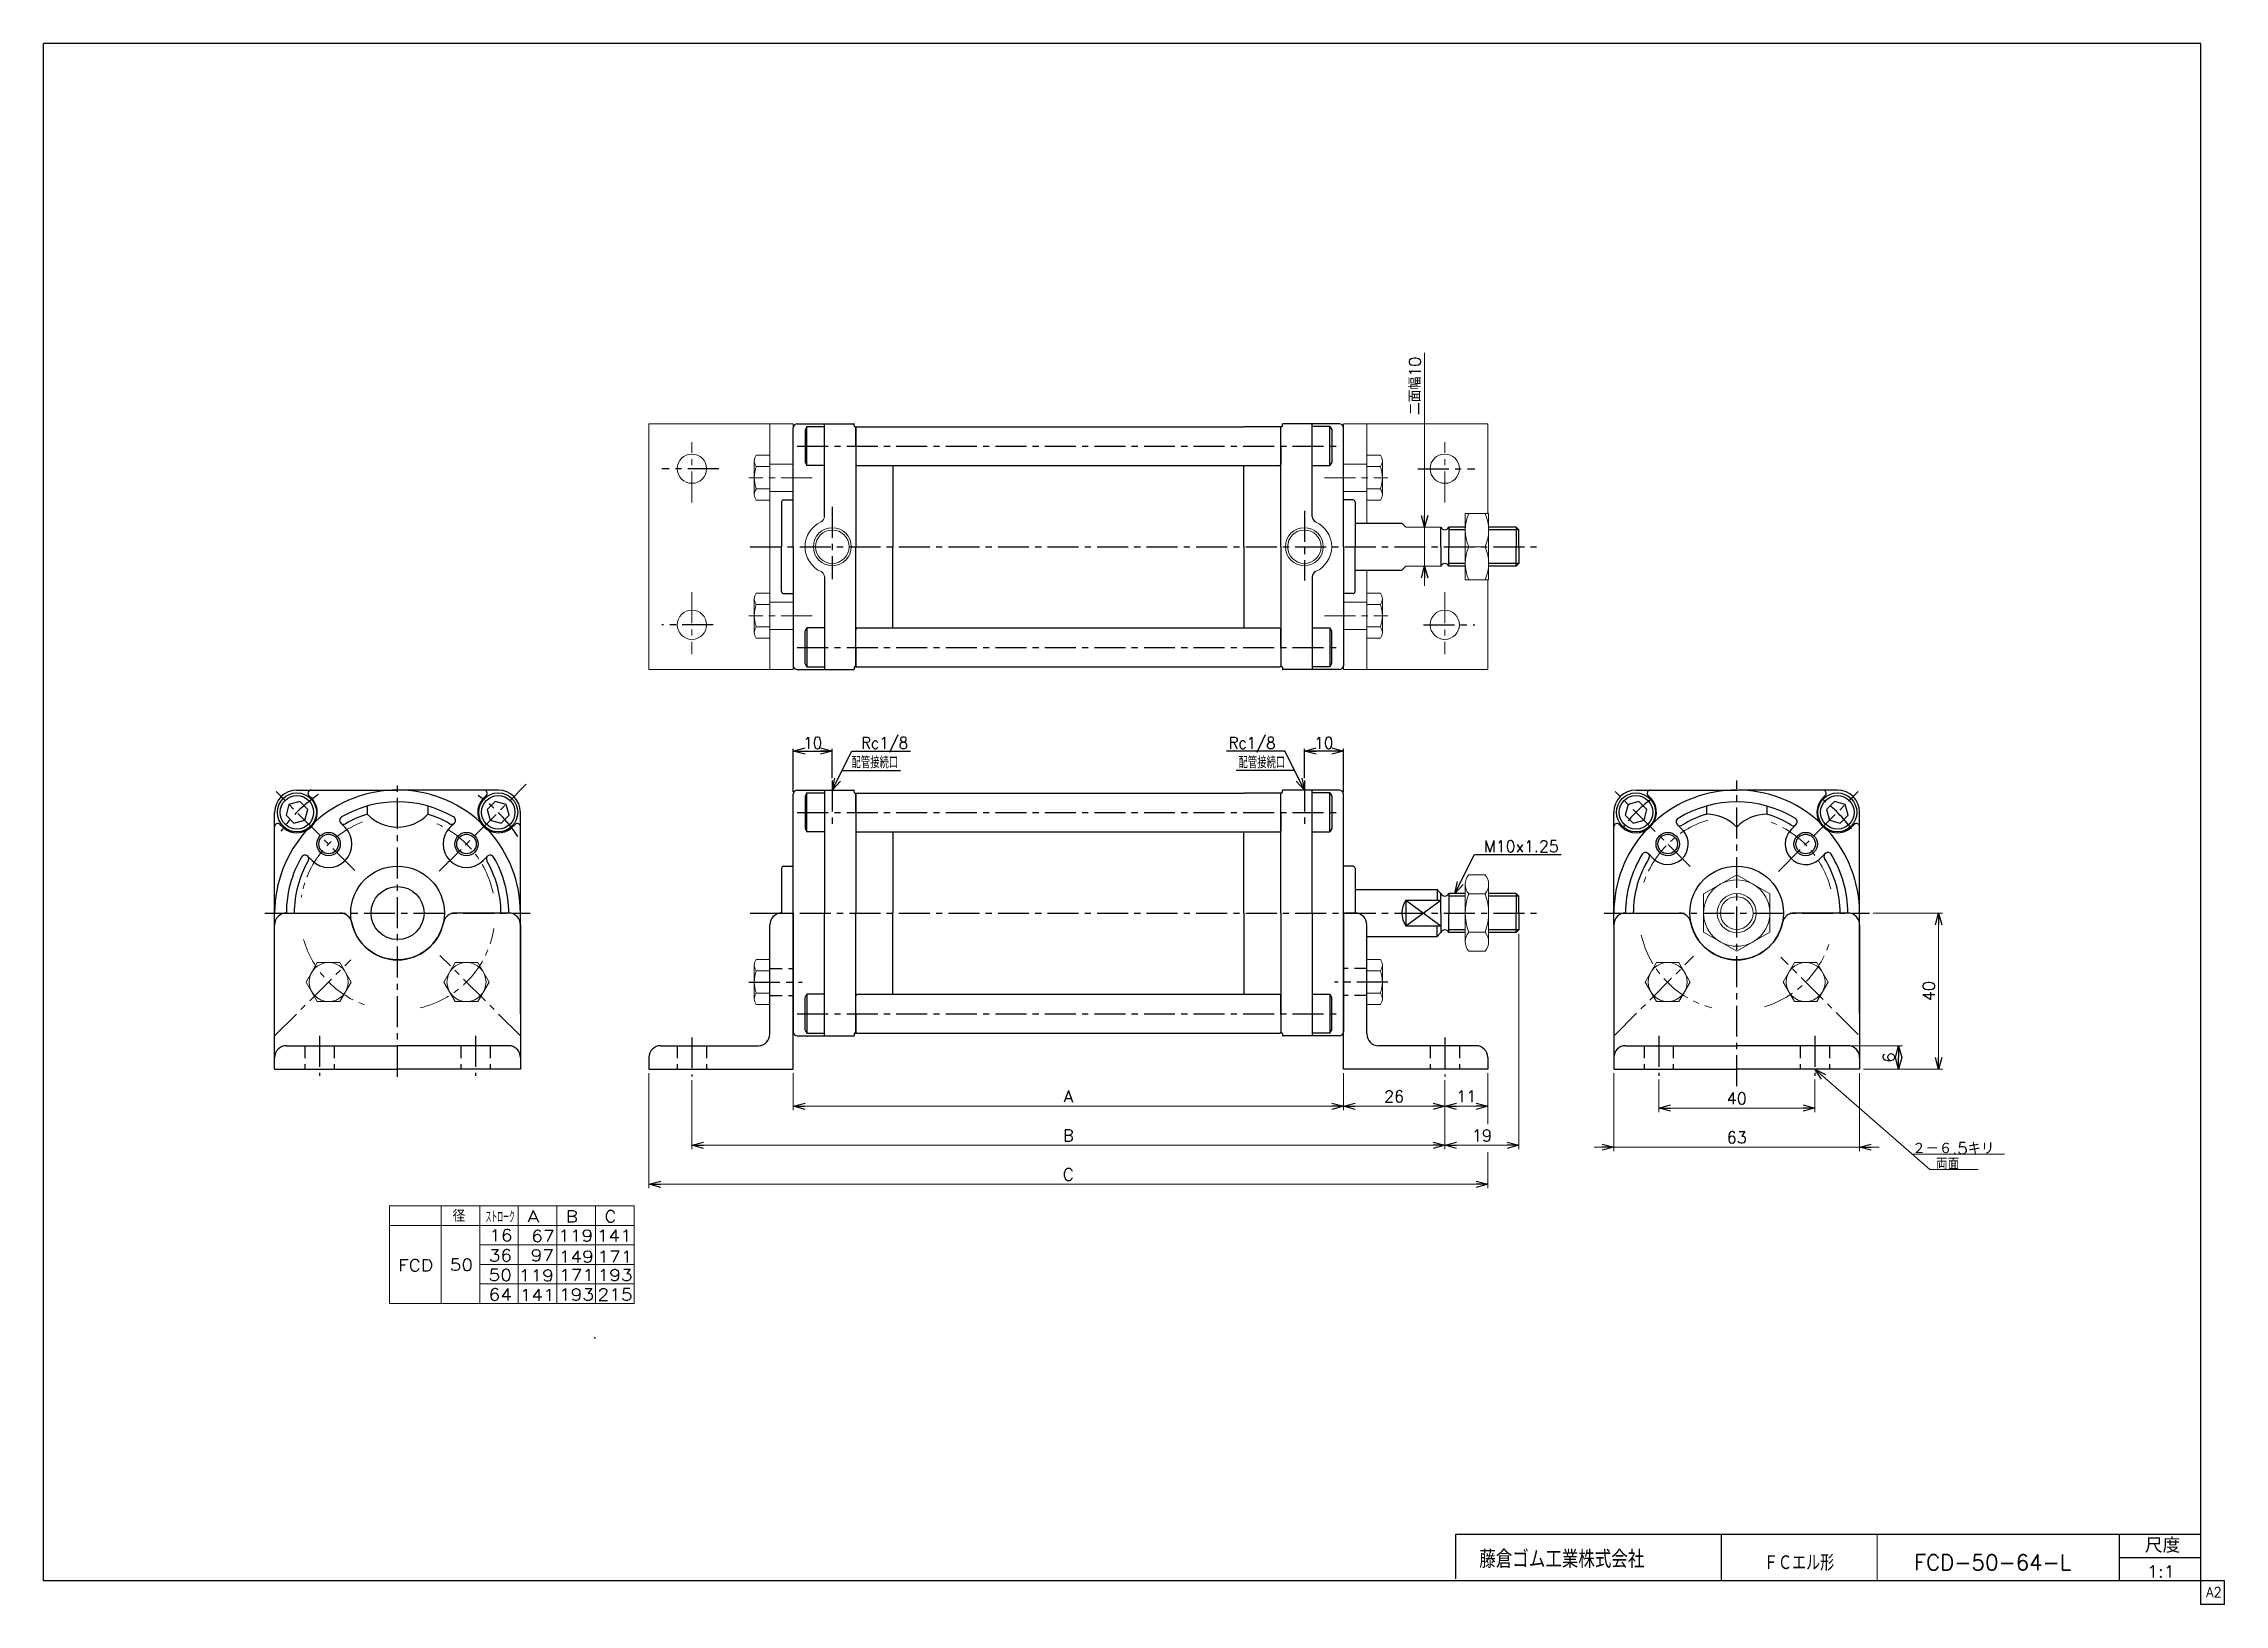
# Model space of a CAD drawing. Header units: millimetres. Extents: x -272 to 287, y -200 to 200.
import ezdxf
from ezdxf.enums import TextEntityAlignment as Align

# ---------------------------------------------------------------- set-up
doc = ezdxf.new("R2010")
doc.units = ezdxf.units.MM
doc.header["$LTSCALE"] = 0.25
doc.header["$PDSIZE"] = 1
doc.linetypes.add('CENTER', pattern=[50.8, 31.75, -6.35, 6.35, -6.35])
doc.linetypes.add('DASHED', pattern=[19.05, 12.7, -6.35])
doc.layers.add('ZUWAKU', color=7, linetype='Continuous')
doc.styles.add('FdaStyle0', font='txt.shx', dxfattribs={"bigfont": 'bigfont'})
doc.dimstyles.new('DaDimRotatedStyle', dxfattribs={"dimtxt": 3, "dimasz": 3.000002, "dimexe": 1, "dimexo": 1, "dimgap": 1, "dimtad": 3, "dimdsep": 46, "dimtxsty": 'FdaStyle0', "dimblk1": 'OPEN30', "dimblk2": 'OPEN30', "dimsah": 1, "dimcen": 0.09, "dimclrd": 4, "dimclre": 4, "dimclrt": 4, "dimadec": 0, "dimazin": 2, "dimtfac": 1, "dimtdec": 4, "dimtmove": 0, "dimatfit": 0, "dimfxl": 1, "dimarcsym": 0})

msp = doc.modelspace()

# ---------------------------------------------------------------- texts
at = {"color": 4, "style": 'FdaStyle0', "width": 0.892857}
msp.add_text('二面幅10', height=3, rotation=90, dxfattribs=at).set_placement((81.003, 104.766), (81.003, 119.766), align=Align.FIT)
at = {"color": 4, "style": 'FdaStyle0'}
for s, height, width, p, p2 in [('Rc1/8', 3, 0.8, (-62.43, 19.282), (-50.43, 19.282)), ('Rc1/8', 3, 0.8, (31.77, 19.282), (43.77, 19.282)), ('10', 3, 0.8, (-77.23, 19.282), (-72.43, 19.282)), ('配管接続口', 3, 0.666667, (-64.93, 14.282), (-52.93, 14.282)), ('配管接続口', 3, 0.666667, (34.27, 14.282), (46.27, 14.282)), ('10', 3, 0.8, (53.77, 19.282), (58.57, 19.282)), ('M10x1.25', 3, 0.8, (97.181, -7.218), (116.381, -7.218)), ('２－６.5キリ', 3, 0.875, (207.014, -84.631), (228.014, -84.631)), ('両面', 3, 0.833333, (213.068, -88.575), (219.068, -88.575)), ('   径', 3, 0.952381, (-175.902, -101.955), (-163.902, -101.955)), ('ストローク', 3, 0.416667, (-158.717, -102.206), (-151.217, -102.206)), ('ＦＣエル形', 4, 0.692308, (168.982, -191.334), (186.982, -191.334)), ('FCD-50-64-L', 4, 0.820408, (207.505, -191.246), (247.705, -191.246)), ('1:1', 3, 0.8, (267.119, -193.078), (274.319, -193.078))]:
    msp.add_text(s, height=height, dxfattribs=dict(at, width=width)).set_placement(p, p2, align=Align.FIT)
for s, p, p2 in [('A', (-147.991, -102.083), (-144.991, -102.083)), ('B', (-138.092, -102.083), (-135.092, -102.083)), ('C', (-128.193, -102.083), (-125.193, -102.083)), ('16', (-157.788, -106.909), (-151.788, -106.909)), ('67', (-147.004, -107.083), (-141.004, -107.083)), ('119', (-140.144, -106.976), (-131.144, -106.976)), ('141', (-130.245, -106.976), (-121.245, -106.976)), ('FCD', (-181.143, -114.583), (-172.143, -114.583)), ('50', (-167.914, -114.456), (-161.914, -114.456)), ('36', (-157.917, -112.083), (-151.917, -112.083)), ('97', (-147.176, -112.01), (-141.176, -112.01)), ('149', (-139.978, -112.35), (-130.978, -112.35)), ('171', (-130.079, -112.35), (-121.079, -112.35)), ('50', (-157.943, -117.083), (-151.943, -117.083)), ('119', (-150.194, -117.183), (-141.194, -117.183)), ('171', (-139.916, -117.083), (-130.916, -117.083)), ('193', (-130.017, -117.083), (-121.017, -117.083)), ('64', (-157.943, -122.083), (-151.943, -122.083)), ('141', (-149.986, -122.183), (-140.986, -122.183)), ('193', (-139.916, -122.083), (-130.916, -122.083)), ('215', (-130.017, -122.083), (-121.017, -122.083))]:
    msp.add_text(s, height=3, dxfattribs=at).set_placement(p, p2, align=Align.FIT)
at = {"layer": 'ZUWAKU', "color": 4, "style": 'FdaStyle0'}
for s, height, width, p, p2 in [('尺度', 3.8, 0.749175, (266.615, -186.78), (275.695, -186.78)), ('藤倉ゴム工業株式会社', 4.5, 0.652778, (96.013, -190.657), (138.313, -190.657))]:
    msp.add_text(s, height=height, dxfattribs=dict(at, width=width)).set_placement(p, p2, align=Align.FIT)
at = {"layer": 'ZUWAKU', "color": 7, "style": 'FdaStyle0', "width": 0.8}
msp.add_text('A2', height=2.5, dxfattribs=at).set_placement((282.307, -198.125), (286.307, -198.125), align=Align.FIT)

# ---------------------------------------------------------------- blocks, each defined once
blk = doc.blocks.new('_OPEN30')
at = {"color": 0, "linetype": 'ByBlock', "lineweight": -2}
for p, q in [((-1, 0.267949), (0, 0)), ((0, 0), (-1, -0.267949)), ((0, 0), (-1, 0))]:
    blk.add_line(p, q, dxfattribs=at)
blk = doc.blocks.new('DC_GROUP_Φ50_1')
at = {"color": 4, "linetype": 'Continuous', "lineweight": 13}
for p, q in [((92.39, -15.46), (92.39, -30.18)), ((93.29, -13), (97.49, -13)), ((98.39, -15.46), (98.39, -30.18)), ((97.49, -17.91), (93.29, -17.91)), ((93.29, -27.73), (97.49, -27.73)), ((93.29, -32.63), (97.49, -32.63))]:
    blk.add_line(p, q, dxfattribs=at)
for centre, radius, start, end in [((96.17, -15.46), 3.78, 139.5701, 220.4299), ((94.61, -15.46), 3.78, 319.5701, 40.4299), ((106.17, -22.82), 13.78, 159.1359, 200.8641), ((84.61, -22.82), 13.78, 339.1359, 20.8641), ((96.17, -30.18), 3.78, 139.5701, 220.4299), ((94.61, -30.18), 3.78, 319.5701, 40.4299)]:
    blk.add_arc(centre, radius, start, end, dxfattribs=at)
blk = doc.blocks.new('DC_GROUP_Φ50_2')
at = {"color": 4, "linetype": 'Continuous', "lineweight": 13}
for p, q in [((98.39, 79.56), (92.39, 79.56)), ((92.39, 79.56), (92.39, 62.56)), ((98.39, 62.56), (98.39, 79.56)), ((93.29, 71.06), (97.5, 71.06)), ((92.39, 62.56), (98.39, 62.56))]:
    blk.add_line(p, q, dxfattribs=at)
for centre, start, end in [((102.84, 75.31), 156.0093, 203.9907), ((87.95, 75.31), 336.0093, 23.9907), ((102.84, 66.81), 156.0093, 203.9907), ((87.95, 66.81), 336.0093, 23.9907)]:
    blk.add_arc(centre, 10.45, start, end, dxfattribs=at)
blk = doc.blocks.new('DC_GROUP_Φ50_3')
at = {"color": 4, "linetype": 'Continuous', "lineweight": 13}
for p, q in [((161.99, -13), (153.49, -17.91)), ((170.49, -17.91), (161.99, -13)), ((153.49, -17.91), (153.49, -27.73)), ((170.49, -27.73), (170.49, -17.91)), ((153.49, -27.73), (161.99, -32.63)), ((161.99, -32.63), (170.49, -27.73))]:
    blk.add_line(p, q, dxfattribs=at)
for radius in [8.5, 5, 4.19]:
    blk.add_circle((161.99, -22.82), radius, dxfattribs=at)
blk = doc.blocks.new('DC_GROUP_Φ50_4')
at = {"color": 4, "linetype": 'Continuous', "lineweight": 13}
for p, q in [((141.43, -35.5), (138.54, -40.5)), ((147.2, -35.5), (141.43, -35.5)), ((150.09, -40.5), (147.2, -35.5)), ((138.54, -40.5), (141.43, -45.5)), ((147.2, -45.5), (150.09, -40.5)), ((141.43, -45.5), (147.2, -45.5))]:
    blk.add_line(p, q, dxfattribs=at)
blk.add_circle((144.31, -40.5), 5, dxfattribs=at)
blk = doc.blocks.new('DC_GROUP_Φ50_5')
at = {"color": 4, "linetype": 'Continuous', "lineweight": 13}
for p, q in [((141.43, -35.5), (138.54, -40.5)), ((147.2, -35.5), (141.43, -35.5)), ((150.09, -40.5), (147.2, -35.5)), ((138.54, -40.5), (141.43, -45.5)), ((147.2, -45.5), (150.09, -40.5)), ((141.43, -45.5), (147.2, -45.5))]:
    blk.add_line(p, q, dxfattribs=at)
blk.add_circle((144.31, -40.5), 5, dxfattribs=at)
blk = doc.blocks.new('DC_GROUP_Φ50_6')
at = {"color": 4, "linetype": 'Continuous', "lineweight": 13}
for p, q in [((176.78, -35.5), (173.9, -40.5)), ((182.56, -35.5), (176.78, -35.5)), ((185.44, -40.5), (182.56, -35.5)), ((173.9, -40.5), (176.78, -45.5)), ((182.56, -45.5), (185.44, -40.5)), ((176.78, -45.5), (182.56, -45.5))]:
    blk.add_line(p, q, dxfattribs=at)
blk.add_circle((179.67, -40.5), 5, dxfattribs=at)
blk = doc.blocks.new('DC_GROUP_Φ50_7')
at = {"color": 4, "linetype": 'Continuous', "lineweight": 13}
for p, q in [((-201.84, -35.5), (-204.73, -40.5)), ((-196.07, -35.5), (-201.84, -35.5)), ((-193.18, -40.5), (-196.07, -35.5)), ((-204.73, -40.5), (-201.84, -45.5)), ((-196.07, -45.5), (-193.18, -40.5)), ((-201.84, -45.5), (-196.07, -45.5))]:
    blk.add_line(p, q, dxfattribs=at)
blk.add_circle((-198.95, -40.5), 5, dxfattribs=at)
blk = doc.blocks.new('DC_GROUP_Φ50_8')
at = {"color": 4, "linetype": 'Continuous', "lineweight": 13}
for p, q in [((-201.84, -35.5), (-204.73, -40.5)), ((-196.07, -35.5), (-201.84, -35.5)), ((-193.18, -40.5), (-196.07, -35.5)), ((-204.73, -40.5), (-201.84, -45.5)), ((-196.07, -45.5), (-193.18, -40.5)), ((-201.84, -45.5), (-196.07, -45.5))]:
    blk.add_line(p, q, dxfattribs=at)
blk.add_circle((-198.95, -40.5), 5, dxfattribs=at)
blk = doc.blocks.new('DC_GROUP_Φ50_9')
at = {"color": 4, "linetype": 'Continuous', "lineweight": 13}
for p, q in [((-166.48, -35.5), (-169.37, -40.5)), ((-160.71, -35.5), (-166.48, -35.5)), ((-157.82, -40.5), (-160.71, -35.5)), ((-169.37, -40.5), (-166.48, -45.5)), ((-160.71, -45.5), (-157.82, -40.5)), ((-166.48, -45.5), (-160.71, -45.5))]:
    blk.add_line(p, q, dxfattribs=at)
blk.add_circle((-163.6, -40.5), 5, dxfattribs=at)
blk = doc.blocks.new('DC_GROUP_Φ50_10')
at = {"color": 4, "linetype": 'Continuous', "lineweight": 13}
for p, q in [((-89.83, -36.17), (-89.83, -44.83)), ((-85.83, -34.72), (-89.33, -34.72)), ((-85.83, -37.61), (-89.33, -37.61)), ((-85.83, -34.72), (-85.83, -46.27)), ((-85.83, -43.38), (-89.33, -43.38)), ((-85.83, -46.27), (-89.33, -46.27))]:
    blk.add_line(p, q, dxfattribs=at)
for centre, radius, start, end in [((-87.51, -36.17), 2.32, 141.4811, 218.5189), ((-81.32, -40.5), 8.51, 160.1808, 199.8192), ((-87.51, -44.83), 2.32, 141.4811, 218.5189)]:
    blk.add_arc(centre, radius, start, end, dxfattribs=at)
blk = doc.blocks.new('DC_GROUP_Φ50_11')
at = {"color": 4, "linetype": 'Continuous', "lineweight": 13}
for p, q in [((67.17, -34.72), (70.67, -34.72)), ((67.17, -34.72), (67.17, -46.27)), ((67.17, -37.61), (70.67, -37.61)), ((71.17, -36.17), (71.17, -44.83)), ((67.17, -43.38), (70.67, -43.38)), ((67.17, -46.27), (70.67, -46.27))]:
    blk.add_line(p, q, dxfattribs=at)
for centre, radius, start, end in [((68.85, -36.17), 2.32, 321.4811, 38.5189), ((62.66, -40.5), 8.51, 340.1808, 19.8192), ((68.85, -44.83), 2.32, 321.4811, 38.5189)]:
    blk.add_arc(centre, radius, start, end, dxfattribs=at)
blk = doc.blocks.new('DC_GROUP_Φ50_12')
at = {"color": 4, "linetype": 'Continuous', "lineweight": 13}
for p, q in [((-89.83, 57.72), (-89.83, 49.06)), ((-85.83, 59.16), (-89.33, 59.16)), ((-85.83, 56.27), (-89.33, 56.27)), ((-85.83, 59.16), (-85.83, 47.61)), ((-85.83, 50.5), (-89.33, 50.5)), ((-85.83, 47.61), (-89.33, 47.61))]:
    blk.add_line(p, q, dxfattribs=at)
for centre, radius, start, end in [((-87.51, 57.72), 2.32, 141.4811, 218.5189), ((-81.32, 53.39), 8.51, 160.1808, 199.8192), ((-87.51, 49.06), 2.32, 141.4811, 218.5189)]:
    blk.add_arc(centre, radius, start, end, dxfattribs=at)
blk = doc.blocks.new('DC_GROUP_Φ50_13')
at = {"color": 4, "linetype": 'Continuous', "lineweight": 13}
for p, q in [((-89.83, 93.07), (-89.83, 84.41)), ((-85.83, 94.52), (-89.33, 94.52)), ((-85.83, 91.63), (-89.33, 91.63)), ((-85.83, 94.52), (-85.83, 82.97)), ((-85.83, 85.86), (-89.33, 85.86)), ((-85.83, 82.97), (-89.33, 82.97))]:
    blk.add_line(p, q, dxfattribs=at)
for centre, radius, start, end in [((-87.51, 93.07), 2.32, 141.4811, 218.5189), ((-81.32, 88.74), 8.51, 160.1808, 199.8192), ((-87.51, 84.41), 2.32, 141.4811, 218.5189)]:
    blk.add_arc(centre, radius, start, end, dxfattribs=at)
blk = doc.blocks.new('DC_GROUP_Φ50_14')
at = {"color": 4, "linetype": 'Continuous', "lineweight": 13}
for p, q in [((67.17, 59.16), (70.67, 59.16)), ((67.17, 59.16), (67.17, 47.61)), ((67.17, 56.27), (70.67, 56.27)), ((71.17, 57.72), (71.17, 49.06)), ((67.17, 50.5), (70.67, 50.5)), ((67.17, 47.61), (70.67, 47.61))]:
    blk.add_line(p, q, dxfattribs=at)
for centre, radius, start, end in [((68.85, 57.72), 2.32, 321.4811, 38.5189), ((62.66, 53.39), 8.51, 340.1808, 19.8192), ((68.85, 49.06), 2.32, 321.4811, 38.5189)]:
    blk.add_arc(centre, radius, start, end, dxfattribs=at)
blk = doc.blocks.new('DC_GROUP_Φ50_15')
at = {"color": 4, "linetype": 'Continuous', "lineweight": 13}
for p, q in [((67.17, 94.52), (70.67, 94.52)), ((67.17, 94.52), (67.17, 82.97)), ((67.17, 91.63), (70.67, 91.63)), ((71.17, 93.07), (71.17, 84.41)), ((67.17, 85.86), (70.67, 85.86)), ((67.17, 82.97), (70.67, 82.97))]:
    blk.add_line(p, q, dxfattribs=at)
for centre, radius, start, end in [((68.85, 93.07), 2.32, 321.4811, 38.5189), ((62.66, 88.74), 8.51, 340.1808, 19.8192), ((68.85, 84.41), 2.32, 321.4811, 38.5189)]:
    blk.add_arc(centre, radius, start, end, dxfattribs=at)
blk = doc.blocks.new('*D16')
at = {"color": 4, "linetype": 'Continuous', "lineweight": 13}
for p, q in [((141.99, -65.51), (141.99, -73.82)), ((181.99, -65.51), (181.99, -73.82)), ((141.99, -72.82), (181.99, -72.82))]:
    blk.add_line(p, q, dxfattribs=at)
at = {"color": 4, "xscale": 3.000002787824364, "yscale": 2.999989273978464}
for p, rotation in [((141.99, -72.82), 180), ((181.99, -72.82), 360)]:
    blk.add_blockref('_OPEN30', p, dxfattribs=dict(at, rotation=rotation))
at = {"color": 4, "insert": (161.99, -71.82), "char_height": 3, "width": 11.25, "attachment_point": 8, "style": 'FdaStyle0'}
blk.add_mtext('\\T1.00;40', dxfattribs=at)
blk = doc.blocks.new('DA_IMAGEDIMGROUP_1')
at = {"color": 4, "linetype": 'Continuous', "lineweight": 13}
for p, q in [((130.49, -63.82), (130.49, -83.82)), ((193.49, -63.82), (193.49, -83.82)), ((125.49, -82.82), (130.49, -82.82)), ((130.49, -82.82), (193.49, -82.82)), ((198.49, -82.82), (193.49, -82.82))]:
    blk.add_line(p, q, dxfattribs=at)
at = {"color": 4, "xscale": 3.000002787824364, "yscale": 2.999989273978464}
for p, rotation in [((130.49, -82.82), 360), ((193.49, -82.82), 180)]:
    blk.add_blockref('_OPEN30', p, dxfattribs=dict(at, rotation=rotation))
at = {"color": 4, "insert": (161.99, -81.82), "char_height": 3, "width": 11.25, "attachment_point": 8, "style": 'FdaStyle0'}
blk.add_mtext('\\T1.00;63', dxfattribs=at)
blk = doc.blocks.new('*D18')
at = {"color": 4, "linetype": 'Continuous', "lineweight": 13}
for p, q in [((191.49, -56.82), (204.49, -56.82)), ((203.49, -62.82), (203.49, -56.82)), ((194.49, -62.82), (204.49, -62.82))]:
    blk.add_line(p, q, dxfattribs=at)
at = {"color": 4, "xscale": 3.000002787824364, "yscale": 2.999989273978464}
for p, rotation in [((203.49, -56.82), 90), ((203.49, -62.82), 270)]:
    blk.add_blockref('_OPEN30', p, dxfattribs=dict(at, rotation=rotation))
at = {"color": 4, "insert": (202.49, -59.82), "char_height": 3, "width": 7.5, "attachment_point": 8, "rotation": 90, "style": 'FdaStyle0'}
blk.add_mtext('\\T1.00;6', dxfattribs=at)
blk = doc.blocks.new('*D19')
at = {"color": 4, "linetype": 'Continuous', "lineweight": 13}
for p, q in [((196.99, -22.82), (214.74, -22.82)), ((213.74, -62.82), (213.74, -22.82)), ((194.49, -62.82), (214.74, -62.82))]:
    blk.add_line(p, q, dxfattribs=at)
at = {"color": 4, "xscale": 3.000002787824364, "yscale": 2.999989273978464}
for p, rotation in [((213.74, -22.82), 90), ((213.74, -62.82), 270)]:
    blk.add_blockref('_OPEN30', p, dxfattribs=dict(at, rotation=rotation))
at = {"color": 4, "insert": (212.74, -42.82), "char_height": 3, "width": 11.25, "attachment_point": 8, "rotation": 90, "style": 'FdaStyle0'}
blk.add_mtext('\\T1.00;40', dxfattribs=at)
blk = doc.blocks.new('*D20')
at = {"color": 4, "linetype": 'Continuous', "lineweight": 13}
for p, q in [((-79.83, -63.82), (-79.83, -73.33)), ((61.17, -63.82), (61.17, -73.33)), ((-79.83, -72.33), (61.17, -72.33))]:
    blk.add_line(p, q, dxfattribs=at)
at = {"color": 4, "xscale": 3.000002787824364, "yscale": 2.999989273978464}
for p, rotation in [((-79.83, -72.33), 180), ((61.17, -72.33), 360)]:
    blk.add_blockref('_OPEN30', p, dxfattribs=dict(at, rotation=rotation))
at = {"color": 4, "insert": (-9.33, -71.33), "char_height": 3, "width": 7.5, "attachment_point": 8, "style": 'FdaStyle0'}
blk.add_mtext('\\T1.00;A', dxfattribs=at)
blk = doc.blocks.new('*D21')
at = {"color": 4, "linetype": 'Continuous', "lineweight": 13}
for p, q in [((61.17, -63.82), (61.17, -73.33)), ((87.17, -65.68), (87.17, -73.33)), ((61.17, -72.33), (87.17, -72.33))]:
    blk.add_line(p, q, dxfattribs=at)
at = {"color": 4, "xscale": 3.000002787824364, "yscale": 2.999989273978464}
for p, rotation in [((61.17, -72.33), 180), ((87.17, -72.33), 360)]:
    blk.add_blockref('_OPEN30', p, dxfattribs=dict(at, rotation=rotation))
at = {"color": 4, "insert": (74.17, -71.33), "char_height": 3, "width": 11.25, "attachment_point": 8, "style": 'FdaStyle0'}
blk.add_mtext('\\T1.00;26', dxfattribs=at)
blk = doc.blocks.new('*D22')
at = {"color": 4, "linetype": 'Continuous', "lineweight": 13}
for p, q in [((87.17, -65.68), (87.17, -73.33)), ((98.17, -63.82), (98.17, -73.33)), ((87.17, -72.33), (98.17, -72.33))]:
    blk.add_line(p, q, dxfattribs=at)
at = {"color": 4, "xscale": 3.000002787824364, "yscale": 2.999989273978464}
for p, rotation in [((87.17, -72.33), 180), ((98.17, -72.33), 360)]:
    blk.add_blockref('_OPEN30', p, dxfattribs=dict(at, rotation=rotation))
at = {"color": 4, "insert": (92.67, -71.33), "char_height": 3, "width": 11.25, "attachment_point": 8, "style": 'FdaStyle0'}
blk.add_mtext('\\T1.00;11', dxfattribs=at)
blk = doc.blocks.new('*D23')
at = {"color": 4, "linetype": 'Continuous', "lineweight": 13}
for p, q in [((-105.83, -65.68), (-105.83, -83.33)), ((87.17, -65.68), (87.17, -83.33)), ((-105.83, -82.33), (87.17, -82.33))]:
    blk.add_line(p, q, dxfattribs=at)
at = {"color": 4, "xscale": 3.000002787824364, "yscale": 2.999989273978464}
for p, rotation in [((-105.83, -82.33), 180), ((87.17, -82.33), 360)]:
    blk.add_blockref('_OPEN30', p, dxfattribs=dict(at, rotation=rotation))
at = {"color": 4, "insert": (-9.33, -81.33), "char_height": 3, "width": 7.5, "attachment_point": 8, "style": 'FdaStyle0'}
blk.add_mtext('\\T1.00;B', dxfattribs=at)
blk = doc.blocks.new('*D24')
at = {"color": 4, "linetype": 'Continuous', "lineweight": 13}
for p, q in [((106.17, -28.14), (106.17, -83.33)), ((87.17, -65.68), (87.17, -83.33)), ((87.17, -82.33), (106.17, -82.33))]:
    blk.add_line(p, q, dxfattribs=at)
at = {"color": 4, "xscale": 3.000002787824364, "yscale": 2.999989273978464}
for p, rotation in [((87.17, -82.33), 180), ((106.17, -82.33), 360)]:
    blk.add_blockref('_OPEN30', p, dxfattribs=dict(at, rotation=rotation))
at = {"color": 4, "insert": (96.67, -81.33), "char_height": 3, "width": 11.25, "attachment_point": 8, "style": 'FdaStyle0'}
blk.add_mtext('\\T1.00;19', dxfattribs=at)
blk = doc.blocks.new('DC_GROUP_Φ50_16')
at = {"color": 4, "linetype": 'Continuous', "lineweight": 13}
for p, q in [((-116.83, -63.82), (-116.83, -93.33)), ((98.17, -63.82), (98.17, -76.9)), ((98.17, -84.12), (98.17, -93.33)), ((-116.83, -92.33), (98.17, -92.33))]:
    blk.add_line(p, q, dxfattribs=at)
at = {"color": 4, "xscale": 3.000002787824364, "yscale": 2.999989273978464}
for p, rotation in [((-116.83, -92.33), 180), ((98.17, -92.33), 360)]:
    blk.add_blockref('_OPEN30', p, dxfattribs=dict(at, rotation=rotation))
at = {"color": 4, "style": 'FdaStyle0'}
blk.add_text('C', height=3, dxfattribs=at).set_placement((-10.83, -91.33), (-7.83, -91.33), align=Align.FIT)

# ---------------------------------------------------------------- dimensions: what is measured, and where the dimension line sits
at = {"linetype": 'Continuous', "lineweight": 13}
for base, p1, p2, override, picture, middle in [((106.17, -82.33), (87.17, -64.676), (106.17, -27.143), {"dimtxt": 3, "dimasz": 3.000002, "dimexe": 0.999989, "dimexo": 1, "dimgap": 1, "dimtad": 3, "dimtih": 0, "dimtoh": 0, "dimdec": 2, "dimzin": 8, "dimtxsty": 'FdaStyle0', "dimblk1": 'OPEN30', "dimblk2": 'OPEN30', "dimsah": 1, "dimclrd": 4, "dimclre": 4, "dimclrt": 4, "dimazin": 2, "dimtofl": 1, "dimatfit": 0, "dimtolj": 0, "dimtzin": 8}, '*D24', (96.67, -82.33)), ((87.17, -72.33), (61.17, -62.818), (87.17, -64.676), {"dimtxt": 3, "dimasz": 3.000002, "dimexe": 1, "dimexo": 1, "dimgap": 1, "dimtad": 3, "dimtih": 0, "dimtoh": 0, "dimdec": 2, "dimzin": 8, "dimtxsty": 'FdaStyle0', "dimblk1": 'OPEN30', "dimblk2": 'OPEN30', "dimsah": 1, "dimclrd": 4, "dimclre": 4, "dimclrt": 4, "dimazin": 2, "dimtofl": 1, "dimatfit": 0, "dimtolj": 0, "dimtzin": 8}, '*D21', (74.17, -72.33)), ((98.17, -72.33), (87.17, -64.676), (98.17, -62.818), {"dimtxt": 3, "dimasz": 3.000002, "dimexe": 1, "dimexo": 1, "dimgap": 1, "dimtad": 3, "dimtih": 0, "dimtoh": 0, "dimdec": 2, "dimzin": 8, "dimtxsty": 'FdaStyle0', "dimblk1": 'OPEN30', "dimblk2": 'OPEN30', "dimsah": 1, "dimclrd": 4, "dimclre": 4, "dimclrt": 4, "dimazin": 2, "dimtofl": 1, "dimatfit": 0, "dimtolj": 0, "dimtzin": 8}, '*D22', (92.67, -72.33)), ((181.991, -72.818), (141.991, -64.515), (181.991, -64.515), {"dimtxt": 3, "dimasz": 3.000002, "dimexe": 1, "dimexo": 1, "dimgap": 1, "dimtad": 3, "dimtih": 0, "dimtoh": 0, "dimdec": 2, "dimzin": 8, "dimtxsty": 'FdaStyle0', "dimblk1": 'OPEN30', "dimblk2": 'OPEN30', "dimsah": 1, "dimclrd": 4, "dimclre": 4, "dimclrt": 4, "dimazin": 2, "dimtofl": 1, "dimatfit": 0, "dimtolj": 0, "dimtzin": 8}, '*D16', (161.991, -72.818))]:
    dim = msp.add_linear_dim(base=base, p1=p1, p2=p2, dimstyle='DaDimRotatedStyle', override=override, dxfattribs=at)
    dim.commit()
    dim.dimension.update_dxf_attribs({"geometry": picture, "text_midpoint": middle})
for base, p2, picture, middle in [((213.738, -22.818), (195.991, -22.818), '*D19', (213.738, -42.818)), ((203.491, -56.818), (190.491, -56.818), '*D18', (203.491, -59.818))]:
    dim = msp.add_linear_dim(base=base, p1=(193.491, -62.818), p2=p2, angle=90, dimstyle='DaDimRotatedStyle', override={"dimtxt": 3, "dimasz": 3.000002, "dimexe": 1, "dimexo": 1, "dimgap": 1, "dimtad": 3, "dimtih": 0, "dimtoh": 0, "dimdec": 2, "dimzin": 8, "dimtxsty": 'FdaStyle0', "dimblk1": 'OPEN30', "dimblk2": 'OPEN30', "dimsah": 1, "dimclrd": 4, "dimclre": 4, "dimclrt": 4, "dimazin": 2, "dimtofl": 1, "dimatfit": 0, "dimtolj": 0, "dimtzin": 8}, dxfattribs=at)
    dim.commit()
    dim.dimension.update_dxf_attribs({"geometry": picture, "text_midpoint": middle})
for base, p1, p2, text, picture, middle in [((87.17, -82.33), (-105.83, -64.676), (87.17, -64.676), 'B', '*D23', (-9.33, -82.33)), ((61.17, -72.33), (-79.83, -62.818), (61.17, -62.818), 'A', '*D20', (-9.33, -72.33))]:
    dim = msp.add_linear_dim(base=base, p1=p1, p2=p2, text=text, dimstyle='DaDimRotatedStyle', override={"dimtxt": 3, "dimasz": 3.000002, "dimexe": 1, "dimexo": 1, "dimgap": 1, "dimtad": 3, "dimtih": 0, "dimtoh": 0, "dimdec": 2, "dimzin": 8, "dimtxsty": 'FdaStyle0', "dimblk1": 'OPEN30', "dimblk2": 'OPEN30', "dimsah": 1, "dimclrd": 4, "dimclre": 4, "dimclrt": 4, "dimazin": 2, "dimtofl": 1, "dimatfit": 0, "dimtolj": 0, "dimtzin": 8}, dxfattribs=at)
    dim.commit()
    dim.dimension.update_dxf_attribs({"geometry": picture, "text_midpoint": middle})

# ---------------------------------------------------------------- linework, layer by layer
at = {"color": 4, "linetype": 'Continuous', "lineweight": 13}
for p, q in [((82.003, 120.788), (82.003, 76.065)), ((77.17, 76.065), (76.17, 77.065)), ((86.17, 76.065), (77.17, 76.065)), ((82.003, 66.065), (82.003, 76.065)), ((92.391, 76.065), (92.391, 66.065)), ((76.17, 65.065), (77.17, 66.065)), ((86.17, 66.065), (77.17, 66.065)), ((82.003, 61.065), (82.003, 66.065)), ((92.391, -17.818), (92.391, -27.818)), ((181.991, -62.818), (211.539, -88.575)), ((207.014, -84.631), (230.66, -84.631)), ((211.539, -88.575), (223.918, -88.575)), ((-183.326, -97.872), (-120.622, -97.872)), ((-183.326, -97.872), (-183.326, -122.872)), ((-170.116, -97.872), (-170.116, -122.872)), ((-160.217, -97.872), (-160.217, -122.872)), ((-150.318, -97.872), (-150.318, -122.872)), ((-140.419, -97.872), (-140.419, -122.872)), ((-130.52, -97.872), (-130.52, -122.872)), ((-120.622, -97.872), (-120.622, -122.872)), ((-183.326, -102.872), (-120.622, -102.872)), ((-160.217, -107.872), (-120.622, -107.872)), ((-160.194, -112.872), (-120.622, -112.872)), ((-183.326, -122.872), (-120.622, -122.872)), ((-160.217, -117.872), (-120.622, -117.872))]:
    msp.add_line(p, q, dxfattribs=at)
at = {"color": 4, "linetype": 'Continuous', "lineweight": 18}
for p, q in [((-116.83, 102.565), (-79.83, 102.565)), ((-116.83, 39.565), (-116.83, 102.565)), ((-85.83, 39.565), (-85.83, 102.565)), ((-79.83, 39.565), (-79.83, 102.565)), ((61.17, 39.565), (61.17, 102.565)), ((98.17, 102.565), (61.17, 102.565)), ((67.17, 77.065), (67.17, 102.565)), ((98.17, 79.565), (98.17, 102.565)), ((67.17, 39.565), (67.17, 65.065)), ((98.17, 39.565), (98.17, 62.565)), ((-116.83, 39.565), (-79.83, 39.565)), ((98.17, 39.565), (61.17, 39.565))]:
    msp.add_line(p, q, dxfattribs=at)
at = {"color": 4, "linetype": 'Continuous', "lineweight": 25}
for p, q in [((-79.83, 83.065), (-79.83, 101.565)), ((-79.83, 71.065), (-79.83, 101.565)), ((-79.83, 83.065), (-79.83, 101.565)), ((-79.83, 71.065), (-79.83, 101.565)), ((-79.83, 71.065), (-79.83, 101.565)), ((-78.83, 102.565), (-64.33, 102.565)), ((-78.83, 102.565), (-71.83, 102.565)), ((-78.83, 102.565), (-64.33, 102.565)), ((-78.83, 102.565), (-71.83, 102.565)), ((-76.325, 101.852), (-76.83, 100.978)), ((-76.325, 101.852), (-76.83, 100.978)), ((-76.83, 100.978), (-76.83, 92.752)), ((-76.83, 100.978), (-76.83, 92.752)), ((-76.325, 101.852), (-71.83, 101.852)), ((-76.325, 91.878), (-76.325, 101.852)), ((-76.325, 101.852), (-71.83, 101.852)), ((-76.325, 91.878), (-76.325, 101.852)), ((-71.83, 78.811), (-71.83, 102.638)), ((-71.83, 102.565), (-64.33, 102.565)), ((-71.83, 102.565), (-64.33, 102.565)), ((-64.23, 102.015), (-64.23, 102.465)), ((-64.23, 102.015), (-64.23, 102.465)), ((-64.23, 102.015), (-64.23, 102.465)), ((-64.23, 102.015), (-64.23, 102.465)), ((-64.03, 101.815), (-54.33, 101.815)), ((-64.03, 101.815), (-63.58, 101.815)), ((-64.03, 101.815), (-54.33, 101.815)), ((-64.03, 101.815), (-63.58, 101.815)), ((-63.83, 101.815), (-63.83, 71.065)), ((-63.53, 101.815), (-63.83, 101.515)), ((-63.83, 101.815), (-63.83, 71.065)), ((-63.53, 101.815), (-63.83, 101.515)), ((-63.83, 96.865), (-63.83, 101.565)), ((-63.83, 96.865), (-63.83, 101.565)), ((-54.33, 101.815), (35.67, 101.815)), ((-54.33, 101.815), (35.67, 101.815)), ((45.37, 101.815), (35.67, 101.815)), ((45.37, 101.815), (35.67, 101.815)), ((45.17, 101.515), (44.87, 101.815)), ((45.17, 101.515), (44.87, 101.815)), ((45.37, 101.815), (44.92, 101.815)), ((45.37, 101.815), (44.92, 101.815)), ((45.17, 71.065), (45.17, 101.815)), ((45.17, 71.065), (45.17, 101.815)), ((45.17, 96.865), (45.17, 101.565)), ((45.17, 96.865), (45.17, 101.565)), ((45.57, 102.015), (45.57, 102.465)), ((45.57, 102.015), (45.57, 102.465)), ((45.57, 102.015), (45.57, 102.465)), ((45.57, 102.015), (45.57, 102.465)), ((60.17, 102.565), (45.67, 102.565)), ((53.17, 102.565), (45.67, 102.565)), ((60.17, 102.565), (45.67, 102.565)), ((53.17, 102.565), (45.67, 102.565)), ((53.17, 78.811), (53.17, 102.638)), ((53.17, 78.811), (53.17, 102.638)), ((60.17, 102.565), (53.17, 102.565)), ((60.17, 102.565), (53.17, 102.565)), ((57.666, 101.852), (53.17, 101.852)), ((57.666, 101.852), (53.17, 101.852)), ((57.666, 101.852), (58.17, 100.978)), ((57.666, 91.878), (57.666, 101.852)), ((57.666, 101.852), (58.17, 100.978)), ((57.666, 91.878), (57.666, 101.852)), ((58.17, 100.978), (58.17, 92.752)), ((58.17, 100.978), (58.17, 92.752)), ((61.17, 83.065), (61.17, 101.565)), ((61.17, 71.065), (61.17, 101.565)), ((61.17, 83.065), (61.17, 101.565)), ((61.17, 71.065), (61.17, 101.565)), ((61.17, 83.065), (61.17, 101.565)), ((61.17, 71.065), (61.17, 101.565)), ((61.17, 83.065), (61.17, 101.565)), ((61.17, 71.065), (61.17, 101.565)), ((61.17, 71.065), (61.17, 101.565)), ((-63.83, 96.865), (-63.83, 92.165)), ((-63.83, 96.865), (-63.83, 92.165)), ((45.17, 96.865), (45.17, 92.165)), ((45.17, 96.865), (45.17, 92.165)), ((-76.83, 92.752), (-76.325, 91.878)), ((-76.83, 92.752), (-76.325, 91.878)), ((-71.83, 91.878), (-76.325, 91.878)), ((-71.83, 91.878), (-76.325, 91.878)), ((-63.53, 91.865), (-63.83, 92.165)), ((-63.53, 91.865), (-63.83, 92.165)), ((-63.53, 91.865), (44.87, 91.865)), ((-63.53, 91.865), (44.87, 91.865)), ((-54.33, 91.865), (-54.33, 71.065)), ((-54.33, 91.865), (-54.33, 71.065)), ((35.67, 71.065), (35.67, 91.865)), ((35.67, 71.065), (35.67, 91.865)), ((44.87, 91.865), (45.17, 92.165)), ((44.87, 91.865), (45.17, 92.165)), ((53.17, 91.878), (57.666, 91.878)), ((53.17, 91.878), (57.666, 91.878)), ((58.17, 92.752), (57.666, 91.878)), ((58.17, 92.752), (57.666, 91.878)), ((-82.83, 82.565), (-82.83, 71.065)), ((-82.83, 82.565), (-82.83, 71.065)), ((-82.83, 82.565), (-82.83, 71.065)), ((-82.33, 83.065), (-79.83, 83.065)), ((-82.33, 83.065), (-79.83, 83.065)), ((-82.33, 83.065), (-79.83, 83.065)), ((63.67, 83.065), (61.17, 83.065)), ((63.67, 83.065), (61.17, 83.065)), ((63.67, 83.065), (61.17, 83.065)), ((63.67, 83.065), (61.17, 83.065)), ((63.67, 83.065), (61.17, 83.065)), ((63.67, 83.065), (61.17, 83.065)), ((63.67, 83.065), (61.17, 83.065)), ((64.17, 82.565), (64.17, 77.065)), ((64.17, 82.565), (64.17, 71.065)), ((64.17, 82.565), (64.17, 77.065)), ((64.17, 82.565), (64.17, 71.065)), ((64.17, 82.565), (64.17, 71.065)), ((64.17, 82.565), (64.17, 71.065)), ((64.17, 82.565), (64.17, 71.065)), ((64.17, 77.065), (76.17, 77.065)), ((64.17, 77.065), (76.17, 77.065)), ((86.17, 71.065), (86.17, 76.065)), ((86.17, 71.065), (86.17, 76.065)), ((92.391, 76.065), (88.17, 76.065)), ((88.17, 76.065), (88.17, 71.065)), ((92.391, 76.065), (88.17, 76.065)), ((88.17, 76.065), (88.17, 71.065)), ((92.391, 75.39), (88.17, 75.39)), ((92.391, 75.39), (88.17, 75.39)), ((105.495, 76.065), (98.391, 76.065)), ((106.17, 75.39), (98.391, 75.39)), ((105.495, 76.065), (100.391, 76.065)), ((106.17, 75.39), (100.391, 75.39)), ((106.17, 75.39), (105.495, 76.065)), ((105.495, 76.065), (105.495, 71.065)), ((106.17, 75.39), (105.495, 76.065)), ((105.495, 76.065), (105.495, 71.065)), ((106.17, 71.065), (106.17, 75.39)), ((106.17, 71.065), (106.17, 75.39)), ((-82.83, 59.565), (-82.83, 71.065)), ((-82.83, 59.565), (-82.83, 71.065)), ((-82.83, 59.565), (-82.83, 71.065)), ((-79.83, 71.065), (-79.83, 40.565)), ((-79.83, 71.065), (-79.83, 40.565)), ((-79.83, 71.065), (-79.83, 40.565)), ((-63.83, 40.315), (-63.83, 71.065)), ((-63.83, 40.315), (-63.83, 71.065)), ((-54.33, 50.265), (-54.33, 71.065)), ((-54.33, 50.265), (-54.33, 71.065)), ((35.67, 71.065), (35.67, 50.265)), ((35.67, 71.065), (35.67, 50.265)), ((45.17, 71.065), (45.17, 40.315)), ((45.17, 71.065), (45.17, 40.315)), ((61.17, 71.065), (61.17, 40.565)), ((61.17, 71.065), (61.17, 40.565)), ((61.17, 71.065), (61.17, 40.565)), ((61.17, 71.065), (61.17, 40.565)), ((61.17, 71.065), (61.17, 40.565)), ((64.17, 59.565), (64.17, 71.065)), ((64.17, 59.565), (64.17, 71.065)), ((64.17, 59.565), (64.17, 71.065)), ((64.17, 59.565), (64.17, 71.065)), ((64.17, 59.565), (64.17, 71.065)), ((86.17, 71.065), (86.17, 66.065)), ((86.17, 71.065), (86.17, 66.065)), ((88.17, 66.065), (88.17, 71.065)), ((88.17, 66.065), (88.17, 71.065)), ((105.495, 66.065), (105.495, 71.065)), ((105.495, 66.065), (105.495, 71.065)), ((106.17, 71.065), (106.17, 66.74)), ((106.17, 71.065), (106.17, 66.74)), ((-71.83, 63.319), (-71.83, 39.491)), ((53.17, 63.319), (53.17, 39.491)), ((53.17, 63.319), (53.17, 39.491)), ((64.17, 65.065), (76.17, 65.065)), ((64.17, 65.065), (76.17, 65.065)), ((92.391, 66.74), (88.17, 66.74)), ((92.391, 66.74), (88.17, 66.74)), ((92.391, 66.065), (88.17, 66.065)), ((92.391, 66.065), (88.17, 66.065)), ((106.17, 66.74), (98.391, 66.74)), ((105.495, 66.065), (98.391, 66.065)), ((106.17, 66.74), (100.391, 66.74)), ((105.495, 66.065), (100.391, 66.065)), ((106.17, 66.74), (105.495, 66.065)), ((106.17, 66.74), (105.495, 66.065)), ((-82.33, 59.065), (-79.83, 59.065)), ((-82.33, 59.065), (-79.83, 59.065)), ((-82.33, 59.065), (-79.83, 59.065)), ((63.67, 59.065), (61.17, 59.065)), ((63.67, 59.065), (61.17, 59.065)), ((63.67, 59.065), (61.17, 59.065)), ((63.67, 59.065), (61.17, 59.065)), ((63.67, 59.065), (61.17, 59.065)), ((-76.83, 49.378), (-76.325, 50.252)), ((-76.83, 49.378), (-76.325, 50.252)), ((-76.83, 41.152), (-76.83, 49.378)), ((-76.83, 41.152), (-76.83, 49.378)), ((-71.83, 50.252), (-76.325, 50.252)), ((-76.325, 50.252), (-76.325, 40.278)), ((-71.83, 50.252), (-76.325, 50.252)), ((-76.325, 50.252), (-76.325, 40.278)), ((-63.53, 50.265), (-63.83, 49.965)), ((-63.53, 50.265), (-63.83, 49.965)), ((-63.83, 45.265), (-63.83, 49.965)), ((-63.83, 45.265), (-63.83, 49.965)), ((-63.83, 45.265), (-63.83, 40.565)), ((-63.83, 45.265), (-63.83, 40.565)), ((-63.53, 50.265), (44.87, 50.265)), ((-63.53, 50.265), (44.87, 50.265)), ((44.87, 50.265), (45.17, 49.965)), ((44.87, 50.265), (45.17, 49.965)), ((45.17, 45.265), (45.17, 49.965)), ((45.17, 45.265), (45.17, 49.965)), ((45.17, 45.265), (45.17, 40.565)), ((45.17, 45.265), (45.17, 40.565)), ((53.17, 50.252), (57.666, 50.252)), ((53.17, 50.252), (57.666, 50.252)), ((58.17, 49.378), (57.666, 50.252)), ((57.666, 50.252), (57.666, 40.278)), ((58.17, 49.378), (57.666, 50.252)), ((57.666, 50.252), (57.666, 40.278)), ((58.17, 41.152), (58.17, 49.378)), ((58.17, 41.152), (58.17, 49.378)), ((-78.83, 39.565), (-71.83, 39.565)), ((-78.83, 39.565), (-71.83, 39.565)), ((-76.325, 40.278), (-76.83, 41.152)), ((-76.325, 40.278), (-76.83, 41.152)), ((-76.325, 40.278), (-71.83, 40.278)), ((-76.325, 40.278), (-71.83, 40.278)), ((-71.83, 39.565), (-64.33, 39.565)), ((-71.83, 39.565), (-64.33, 39.565)), ((-64.23, 40.115), (-64.23, 39.665)), ((-64.23, 40.115), (-64.23, 39.665)), ((-64.03, 40.315), (-63.58, 40.315)), ((-64.03, 40.315), (-63.58, 40.315)), ((-63.53, 40.265), (-63.83, 40.565)), ((-63.53, 40.265), (-63.83, 40.565)), ((-63.53, 40.265), (44.87, 40.265)), ((-63.53, 40.265), (44.87, 40.265)), ((45.17, 40.565), (44.87, 40.265)), ((45.17, 40.565), (44.87, 40.265)), ((45.37, 40.315), (44.92, 40.315)), ((45.37, 40.315), (44.92, 40.315)), ((45.57, 40.115), (45.57, 39.665)), ((45.57, 40.115), (45.57, 39.665)), ((53.17, 39.565), (45.67, 39.565)), ((53.17, 39.565), (45.67, 39.565)), ((57.666, 40.278), (53.17, 40.278)), ((57.666, 40.278), (53.17, 40.278)), ((60.17, 39.565), (53.17, 39.565)), ((60.17, 39.565), (53.17, 39.565)), ((57.666, 40.278), (58.17, 41.152)), ((57.666, 40.278), (58.17, 41.152)), ((-79.83, 8.282), (-79.83, 19.282)), ((-79.83, 18.682), (-69.83, 18.682)), ((-69.83, 11.782), (-69.83, 19.282)), ((-69.83, 8.682), (-64.83, 18.682)), ((-64.83, 18.682), (-49.83, 18.682)), ((46.17, 18.682), (31.17, 18.682)), ((51.17, 8.682), (46.17, 18.682)), ((51.17, 11.782), (51.17, 19.282)), ((61.17, 18.682), (51.17, 18.682)), ((61.17, 8.282), (61.17, 19.282)), ((-67.33, 13.682), (-52.33, 13.682)), ((48.67, 13.682), (33.67, 13.682)), ((-206.328, 5.771), (-209.117, 5.024)), ((-207.075, 8.682), (-181.275, 8.682)), ((-204.287, 3.729), (-206.328, 5.771)), ((-203.115, 6.427), (-204.004, 7.317)), ((-155.475, 8.682), (-181.275, 8.682)), ((-159.436, 6.427), (-158.546, 7.317)), ((-156.223, 5.771), (-158.264, 3.729)), ((-153.434, 5.024), (-156.223, 5.771)), ((-79.83, -10.818), (-79.83, 7.682)), ((-79.83, -22.818), (-79.83, 7.682)), ((-79.83, -10.818), (-79.83, 7.682)), ((-79.83, -22.818), (-79.83, 7.682)), ((-78.83, 8.682), (-64.33, 8.682)), ((-78.83, 8.682), (-71.83, 8.682)), ((-78.83, 8.682), (-64.33, 8.682)), ((-78.83, 8.682), (-71.83, 8.682)), ((-76.325, 7.969), (-76.83, 7.095)), ((-76.325, 7.969), (-76.83, 7.095)), ((-76.83, 7.095), (-76.83, -1.131)), ((-76.83, 7.095), (-76.83, -1.131)), ((-76.325, 7.969), (-71.83, 7.969)), ((-76.325, -2.004), (-76.325, 7.969)), ((-76.325, 7.969), (-71.83, 7.969)), ((-76.325, -2.004), (-76.325, 7.969)), ((-71.83, 8.756), (-71.83, -22.818)), ((-71.83, 8.756), (-71.83, -22.818)), ((-71.83, 8.682), (-64.33, 8.682)), ((-71.83, 8.682), (-64.33, 8.682)), ((-64.23, 8.132), (-64.23, 8.582)), ((-64.23, 8.132), (-64.23, 8.582)), ((-64.23, 8.132), (-64.23, 8.582)), ((-64.23, 8.132), (-64.23, 8.582)), ((-64.03, 7.932), (-54.33, 7.932)), ((-64.03, 7.932), (-63.58, 7.932)), ((-64.03, 7.932), (-54.33, 7.932)), ((-64.03, 7.932), (-63.58, 7.932)), ((-63.83, 7.932), (-63.83, -22.818)), ((-63.53, 7.932), (-63.83, 7.632)), ((-63.83, 7.932), (-63.83, -22.818)), ((-63.53, 7.932), (-63.83, 7.632)), ((-63.83, 2.982), (-63.83, 7.682)), ((-63.83, 2.982), (-63.83, 7.682)), ((-54.33, 7.932), (35.67, 7.932)), ((-54.33, 7.932), (35.67, 7.932)), ((45.37, 7.932), (35.67, 7.932)), ((45.37, 7.932), (35.67, 7.932)), ((45.17, 7.632), (44.87, 7.932)), ((45.17, 7.632), (44.87, 7.932)), ((45.37, 7.932), (44.92, 7.932)), ((45.37, 7.932), (44.92, 7.932)), ((45.17, -22.818), (45.17, 7.932)), ((45.17, -22.818), (45.17, 7.932)), ((45.17, 2.982), (45.17, 7.682)), ((45.17, 2.982), (45.17, 7.682)), ((45.57, 8.132), (45.57, 8.582)), ((45.57, 8.132), (45.57, 8.582)), ((45.57, 8.132), (45.57, 8.582)), ((45.57, 8.132), (45.57, 8.582)), ((60.17, 8.682), (45.67, 8.682)), ((53.17, 8.682), (45.67, 8.682)), ((60.17, 8.682), (45.67, 8.682)), ((53.17, 8.682), (45.67, 8.682)), ((53.17, -22.818), (53.17, 8.756)), ((53.17, -22.818), (53.17, 8.756)), ((60.17, 8.682), (53.17, 8.682)), ((60.17, 8.682), (53.17, 8.682)), ((57.666, 7.969), (53.17, 7.969)), ((57.666, 7.969), (53.17, 7.969)), ((57.666, 7.969), (58.17, 7.095)), ((57.666, -2.004), (57.666, 7.969)), ((57.666, 7.969), (58.17, 7.095)), ((57.666, -2.004), (57.666, 7.969)), ((58.17, 7.095), (58.17, -1.131)), ((58.17, 7.095), (58.17, -1.131)), ((61.17, -10.818), (61.17, 7.682)), ((61.17, -22.818), (61.17, 7.682)), ((61.17, -10.818), (61.17, 7.682)), ((61.17, -22.818), (61.17, 7.682)), ((136.939, 5.771), (134.15, 5.024)), ((136.191, 8.682), (161.991, 8.682)), ((138.98, 3.729), (136.939, 5.771)), ((140.161, 6.437), (139.282, 7.317)), ((187.791, 8.682), (161.991, 8.682)), ((184.088, 6.704), (184.701, 7.317)), ((187.044, 5.771), (185.003, 3.729)), ((189.833, 5.024), (187.044, 5.771)), ((-212.775, -62.818), (-212.775, 2.982)), ((-209.117, 5.024), (-209.864, 2.235)), ((-209.864, 2.235), (-207.823, 0.194)), ((-207.823, 0.194), (-205.034, 0.941)), ((-205.034, 0.941), (-204.287, 3.729)), ((-195.838, 0.23), (-194.71, -0.897)), ((-189.025, 4.608), (-189.025, 2.524)), ((-173.525, 4.608), (-173.525, 2.524)), ((-166.713, 0.23), (-167.84, -0.897)), ((-158.264, 3.729), (-157.517, 0.941)), ((-157.517, 0.941), (-154.728, 0.194)), ((-154.728, 0.194), (-152.687, 2.235)), ((-152.687, 2.235), (-153.434, 5.024)), ((-149.775, -48.618), (-149.775, 2.982)), ((-63.83, 2.982), (-63.83, -1.718)), ((-63.83, 2.982), (-63.83, -1.718)), ((45.17, 2.982), (45.17, -1.718)), ((45.17, 2.982), (45.17, -1.718)), ((130.491, -25.818), (130.491, 2.982)), ((134.15, 5.024), (133.403, 2.235)), ((133.403, 2.235), (135.444, 0.194)), ((135.444, 0.194), (138.233, 0.941)), ((138.233, 0.941), (138.98, 3.729)), ((154.241, 4.608), (154.241, 2.524)), ((169.741, 4.608), (169.741, 2.524)), ((185.003, 3.729), (185.75, 0.941)), ((185.75, 0.941), (188.539, 0.194)), ((188.539, 0.194), (190.58, 2.235)), ((190.58, 2.235), (189.833, 5.024)), ((193.491, -48.618), (193.491, 2.982)), ((-210.52, -0.978), (-211.41, -0.089)), ((-152.03, -0.978), (-151.141, -0.089)), ((-76.83, -1.131), (-76.325, -2.004)), ((-76.83, -1.131), (-76.325, -2.004)), ((-71.83, -2.004), (-76.325, -2.004)), ((-71.83, -2.004), (-76.325, -2.004)), ((-63.53, -2.018), (-63.83, -1.718)), ((-63.53, -2.018), (-63.83, -1.718)), ((-63.53, -2.018), (44.87, -2.018)), ((-63.53, -2.018), (44.87, -2.018)), ((-54.33, -2.018), (-54.33, -22.818)), ((-54.33, -2.018), (-54.33, -22.818)), ((35.67, -22.818), (35.67, -2.018)), ((35.67, -22.818), (35.67, -2.018)), ((44.87, -2.018), (45.17, -1.718)), ((44.87, -2.018), (45.17, -1.718)), ((53.17, -2.004), (57.666, -2.004)), ((53.17, -2.004), (57.666, -2.004)), ((58.17, -1.131), (57.666, -2.004)), ((58.17, -1.131), (57.666, -2.004)), ((132.47, -0.721), (131.857, -0.108)), ((148.293, -1.695), (146.767, -0.169)), ((175.957, -1.428), (177.216, -0.169)), ((191.246, -0.988), (192.126, -0.108)), ((-204.323, -8.255), (-203.196, -9.383)), ((-158.228, -8.255), (-159.355, -9.383)), ((-82.33, -10.818), (-79.83, -10.818)), ((-82.33, -10.818), (-79.83, -10.818)), ((63.67, -10.818), (61.17, -10.818)), ((63.67, -10.818), (61.17, -10.818)), ((63.67, -10.818), (61.17, -10.818)), ((63.67, -10.818), (61.17, -10.818)), ((89.781, -17.818), (94.781, -7.818)), ((94.781, -7.818), (116.981, -7.818)), ((140.601, -8.852), (139.342, -7.593)), ((183.114, -9.119), (184.64, -7.593)), ((-82.83, -11.318), (-82.83, -22.818)), ((-82.83, -11.318), (-82.83, -22.818)), ((64.17, -11.318), (64.17, -16.818)), ((64.17, -11.318), (64.17, -22.818)), ((64.17, -11.318), (64.17, -16.818)), ((64.17, -11.318), (64.17, -22.818)), ((64.17, -16.818), (85.17, -16.818)), ((64.17, -16.818), (85.17, -16.818)), ((77.17, -19.503), (77.17, -26.133)), ((77.17, -19.503), (86.17, -19.503)), ((77.17, -26.133), (86.17, -19.503)), ((77.17, -19.503), (86.17, -26.133)), ((77.17, -19.503), (77.17, -26.133)), ((77.17, -19.503), (86.17, -19.503)), ((77.17, -26.133), (86.17, -19.503)), ((77.17, -19.503), (86.17, -26.133)), ((85.17, -16.818), (86.17, -17.818)), ((85.17, -16.818), (85.17, -19.503)), ((85.17, -16.818), (86.17, -17.818)), ((85.17, -16.818), (85.17, -19.503)), ((86.17, -22.818), (86.17, -17.818)), ((86.17, -22.818), (86.17, -17.818)), ((92.391, -17.818), (88.17, -17.818)), ((88.17, -17.818), (88.17, -22.818)), ((92.391, -17.818), (88.17, -17.818)), ((88.17, -17.818), (88.17, -22.818)), ((92.391, -18.493), (88.17, -18.493)), ((92.391, -18.493), (88.17, -18.493)), ((105.495, -17.818), (98.391, -17.818)), ((106.17, -18.493), (98.391, -18.493)), ((105.495, -17.818), (100.391, -17.818)), ((106.17, -18.493), (100.391, -18.493)), ((106.17, -18.493), (105.495, -17.818)), ((105.495, -17.818), (105.495, -22.818)), ((106.17, -18.493), (105.495, -17.818)), ((105.495, -17.818), (105.495, -22.818)), ((106.17, -22.818), (106.17, -18.493)), ((106.17, -22.818), (106.17, -18.493)), ((-209.775, -22.818), (-195.972, -22.818)), ((-152.775, -22.818), (-166.578, -22.818)), ((-149.775, -25.818), (-149.775, -62.818)), ((-85.83, -53.818), (-85.83, -25.818)), ((-82.83, -22.818), (-79.83, -22.818)), ((-79.83, -22.818), (-79.83, -53.318)), ((-79.83, -22.818), (-79.83, -53.318)), ((-79.83, -62.818), (-79.83, -22.818)), ((-71.83, -54.391), (-71.83, -22.818)), ((-71.83, -54.391), (-71.83, -22.818)), ((-63.83, -53.568), (-63.83, -22.818)), ((-63.83, -53.568), (-63.83, -22.818)), ((-54.33, -43.618), (-54.33, -22.818)), ((-54.33, -43.618), (-54.33, -22.818)), ((35.67, -22.818), (35.67, -43.618)), ((35.67, -22.818), (35.67, -43.618)), ((45.17, -22.818), (45.17, -53.568)), ((45.17, -22.818), (45.17, -53.568)), ((53.17, -22.818), (53.17, -54.391)), ((53.17, -22.818), (53.17, -54.391)), ((61.17, -22.818), (61.17, -53.318)), ((61.17, -22.818), (61.17, -53.318)), ((64.17, -22.818), (61.17, -22.818)), ((61.17, -22.818), (61.17, -53.318)), ((61.17, -62.818), (61.17, -22.818)), ((67.17, -53.818), (67.17, -25.818)), ((77.17, -26.133), (86.17, -26.133)), ((77.17, -26.133), (86.17, -26.133)), ((85.17, -28.818), (85.17, -26.133)), ((85.17, -28.818), (85.17, -26.133)), ((85.17, -28.818), (86.17, -27.818)), ((85.17, -28.818), (86.17, -27.818)), ((86.17, -22.818), (86.17, -27.818)), ((86.17, -22.818), (86.17, -27.818)), ((88.17, -27.818), (88.17, -22.818)), ((88.17, -27.818), (88.17, -22.818)), ((92.391, -27.143), (88.17, -27.143)), ((92.391, -27.143), (88.17, -27.143)), ((92.391, -27.818), (88.17, -27.818)), ((92.391, -27.818), (88.17, -27.818)), ((106.17, -27.143), (98.391, -27.143)), ((105.495, -27.818), (98.391, -27.818)), ((106.17, -27.143), (100.391, -27.143)), ((105.495, -27.818), (100.391, -27.818)), ((105.495, -27.818), (105.495, -22.818)), ((105.495, -27.818), (105.495, -22.818)), ((106.17, -27.143), (105.495, -27.818)), ((106.17, -27.143), (105.495, -27.818)), ((106.17, -22.818), (106.17, -27.143)), ((106.17, -22.818), (106.17, -27.143)), ((130.491, -25.818), (130.491, -62.818)), ((133.491, -22.818), (147.294, -22.818)), ((190.491, -22.818), (176.688, -22.818)), ((193.491, -25.818), (193.491, -62.818)), ((67.17, -28.818), (85.17, -28.818)), ((67.17, -28.818), (85.17, -28.818)), ((-76.83, -44.505), (-76.325, -43.631)), ((-76.83, -44.505), (-76.325, -43.631)), ((-76.83, -52.731), (-76.83, -44.505)), ((-76.83, -52.731), (-76.83, -44.505)), ((-71.83, -43.631), (-76.325, -43.631)), ((-76.325, -43.631), (-76.325, -53.604)), ((-71.83, -43.631), (-76.325, -43.631)), ((-76.325, -43.631), (-76.325, -53.604)), ((-63.53, -43.618), (-63.83, -43.918)), ((-63.53, -43.618), (-63.83, -43.918)), ((-63.83, -48.618), (-63.83, -43.918)), ((-63.83, -48.618), (-63.83, -43.918)), ((-63.53, -43.618), (44.87, -43.618)), ((-63.53, -43.618), (44.87, -43.618)), ((44.87, -43.618), (45.17, -43.918)), ((44.87, -43.618), (45.17, -43.918)), ((45.17, -48.618), (45.17, -43.918)), ((45.17, -48.618), (45.17, -43.918)), ((53.17, -43.631), (57.666, -43.631)), ((53.17, -43.631), (57.666, -43.631)), ((58.17, -44.505), (57.666, -43.631)), ((57.666, -43.631), (57.666, -53.604)), ((58.17, -44.505), (57.666, -43.631)), ((57.666, -43.631), (57.666, -53.604)), ((58.17, -52.731), (58.17, -44.505)), ((58.17, -52.731), (58.17, -44.505)), ((-63.83, -48.618), (-63.83, -53.318)), ((-63.83, -48.618), (-63.83, -53.318)), ((45.17, -48.618), (45.17, -53.318)), ((45.17, -48.618), (45.17, -53.318)), ((-78.83, -54.318), (-71.83, -54.318)), ((-78.83, -54.318), (-71.83, -54.318)), ((-76.325, -53.604), (-76.83, -52.731)), ((-76.325, -53.604), (-76.83, -52.731)), ((-76.325, -53.604), (-71.83, -53.604)), ((-76.325, -53.604), (-71.83, -53.604)), ((-71.83, -54.318), (-64.33, -54.318)), ((-71.83, -54.318), (-64.33, -54.318)), ((-64.23, -53.768), (-64.23, -54.218)), ((-64.23, -53.768), (-64.23, -54.218)), ((-64.03, -53.568), (-63.58, -53.568)), ((-64.03, -53.568), (-63.58, -53.568)), ((-63.53, -53.618), (-63.83, -53.318)), ((-63.53, -53.618), (-63.83, -53.318)), ((-63.53, -53.618), (44.87, -53.618)), ((-63.53, -53.618), (44.87, -53.618)), ((45.17, -53.318), (44.87, -53.618)), ((45.17, -53.318), (44.87, -53.618)), ((45.37, -53.568), (44.92, -53.568)), ((45.37, -53.568), (44.92, -53.568)), ((45.57, -53.768), (45.57, -54.218)), ((45.57, -53.768), (45.57, -54.218)), ((53.17, -54.318), (45.67, -54.318)), ((53.17, -54.318), (45.67, -54.318)), ((57.666, -53.604), (53.17, -53.604)), ((57.666, -53.604), (53.17, -53.604)), ((60.17, -54.318), (53.17, -54.318)), ((60.17, -54.318), (53.17, -54.318)), ((57.666, -53.604), (58.17, -52.731)), ((57.666, -53.604), (58.17, -52.731)), ((-209.775, -56.818), (-181.275, -56.818)), ((-152.775, -56.818), (-181.275, -56.818)), ((-116.83, -59.818), (-116.83, -62.818)), ((-113.83, -56.818), (-88.83, -56.818)), ((95.17, -56.818), (70.17, -56.818)), ((98.17, -59.818), (98.17, -62.818)), ((133.491, -56.818), (161.991, -56.818)), ((190.491, -56.818), (161.991, -56.818)), ((-212.775, -62.818), (-181.275, -62.818)), ((-149.775, -62.818), (-181.275, -62.818)), ((-116.83, -62.818), (-79.83, -62.818)), ((98.17, -62.818), (61.17, -62.818)), ((130.491, -62.818), (161.991, -62.818)), ((193.491, -62.818), (161.991, -62.818))]:
    msp.add_line(p, q, dxfattribs=at)
at = {"color": 4, "linetype": 'CENTER', "lineweight": 18}
for p, q in [((-105.83, 82.398), (-105.83, 97.862)), ((87.17, 82.398), (87.17, 97.862)), ((-85.83, 92.243), (-79.83, 92.243)), ((67.17, 92.243), (61.17, 92.243)), ((-74.966, 88.743), (-91.226, 88.743)), ((-79.83, 85.243), (-85.83, 85.243)), ((56.307, 88.743), (72.567, 88.743)), ((61.17, 85.243), (67.17, 85.243)), ((-105.83, 59.411), (-105.83, 43.493)), ((-79.83, 56.887), (-85.83, 56.887)), ((61.17, 56.887), (67.17, 56.887)), ((87.17, 59.411), (87.17, 43.493)), ((-74.966, 53.387), (-91.226, 53.387)), ((56.307, 53.387), (72.567, 53.387)), ((-85.83, 49.887), (-79.83, 49.887)), ((67.17, 49.887), (61.17, 49.887))]:
    msp.add_line(p, q, dxfattribs=at)
at = {"color": 4, "linetype": 'CENTER', "lineweight": 25}
for p, q in [((-78.83, 96.865), (60.17, 96.865)), ((-78.83, 96.865), (60.17, 96.865)), ((-98.934, 91.065), (-113.527, 91.065)), ((80.275, 91.065), (94.868, 91.065)), ((-69.83, 81.315), (-69.83, 62.739)), ((51.17, 80.293), (51.17, 62.398)), ((-90.86, 71.065), (110.656, 71.065)), ((-100.366, 51.065), (-113.527, 51.065)), ((81.707, 51.065), (94.868, 51.065)), ((-78.83, 45.265), (60.17, 45.265)), ((-78.83, 45.265), (60.17, 45.265)), ((-181.275, -64.757), (-181.275, 11.182)), ((-69.83, 11.182), (-69.83, -0.301)), ((-69.83, 11.182), (-69.83, -0.301)), ((51.17, 11.182), (51.17, -0.301)), ((51.17, 11.182), (51.17, -0.301)), ((161.991, -67.199), (161.991, 11.182)), ((-192.218, -11.875), (-212.388, 8.295)), ((-170.581, -12.124), (-148.28, 10.178)), ((150.07, -10.897), (130.879, 8.295)), ((172.676, -12.133), (193.104, 8.295)), ((-78.83, 2.982), (60.17, 2.982)), ((-78.83, 2.982), (60.17, 2.982)), ((-215.275, -22.818), (-147.275, -22.818)), ((-90.86, -22.818), (110.656, -22.818)), ((127.991, -22.818), (195.991, -22.818)), ((-212.775, -54.318), (-193.242, -34.784)), ((-149.775, -54.318), (-170.403, -33.69)), ((130.717, -54.092), (150.959, -33.85)), ((193.104, -53.93), (173.338, -34.165)), ((-91.226, -40.495), (-77.594, -40.495)), ((72.567, -40.495), (58.934, -40.495)), ((-78.83, -48.618), (60.17, -48.618)), ((-78.83, -48.618), (60.17, -48.618)), ((-201.275, -54.257), (-201.275, -64.515)), ((-161.275, -54.257), (-161.275, -64.515)), ((-105.83, -54.676), (-105.83, -64.676)), ((87.17, -54.676), (87.17, -64.676)), ((141.991, -54.257), (141.991, -64.515)), ((181.991, -54.257), (181.991, -64.515))]:
    msp.add_line(p, q, dxfattribs=at)
at = {"color": 4, "linetype": 'DASHED', "lineweight": 25}
for p, q in [((-85.83, -36.995), (-79.83, -36.995)), ((67.17, -36.995), (61.17, -36.995)), ((-85.83, -43.995), (-79.83, -43.995)), ((67.17, -43.995), (61.17, -43.995)), ((-205.025, -56.818), (-205.025, -62.818)), ((-197.525, -56.818), (-197.525, -62.818)), ((-165.025, -56.818), (-165.025, -62.818)), ((-157.525, -56.818), (-157.525, -62.818)), ((-109.58, -56.818), (-109.58, -62.818)), ((-102.08, -56.818), (-102.08, -62.818)), ((83.42, -56.818), (83.42, -62.818)), ((90.92, -56.818), (90.92, -62.818)), ((138.241, -56.818), (138.241, -62.818)), ((145.741, -56.818), (145.741, -62.818)), ((178.241, -56.818), (178.241, -62.818)), ((185.741, -56.818), (185.741, -62.818))]:
    msp.add_line(p, q, dxfattribs=at)
at = {"color": 4, "linetype": 'Continuous', "lineweight": 18}
for centre in [(-105.83, 91.065), (87.17, 91.065), (-105.83, 51.065), (87.17, 51.065)]:
    msp.add_circle(centre, 3.75, dxfattribs=at)
at = {"color": 4, "linetype": 'Continuous', "lineweight": 13}
for centre, radius in [((-69.83, 71.065), 4.862), ((-69.83, 71.065), 4.281), ((51.17, 71.065), 4.862), ((51.17, 71.065), 4.281)]:
    msp.add_circle(centre, radius, dxfattribs=at)
at = {"color": 4, "linetype": 'Continuous', "lineweight": 25}
for centre, radius in [((-207.075, 2.982), 5), ((-207.085, 2.992), 4.294), ((-155.475, 2.982), 5), ((-155.466, 2.992), 4.294), ((136.191, 2.982), 5), ((136.182, 2.992), 4.294), ((187.791, 2.982), 5), ((187.801, 2.992), 4.294), ((-198.953, -5.14), 3), ((-198.953, -5.14), 2.5), ((-163.598, -5.14), 3), ((-163.598, -5.14), 2.5), ((144.314, -5.14), 3), ((144.314, -5.14), 2.5), ((179.669, -5.14), 3), ((179.669, -5.14), 2.5), ((-181.275, -22.818), 12), ((161.991, -22.818), 12), ((-181.275, -22.818), 6.8)]:
    msp.add_circle(centre, radius, dxfattribs=at)
for centre, radius, start, end in [((-78.83, 101.565), 1, 90, 180), ((-78.83, 101.565), 1, 90, 180), ((-78.83, 101.565), 1, 90, 180), ((-78.83, 101.565), 1, 90, 180), ((-78.83, 101.565), 1, 90, 180), ((-64.33, 102.465), 0.1, 0, 90), ((-64.33, 102.465), 0.1, 0, 90), ((-64.33, 102.465), 0.1, 0, 90), ((-64.33, 102.465), 0.1, 0, 90), ((-64.33, 102.465), 0.1, 0, 90), ((-64.33, 102.465), 0.1, 0, 90), ((-64.03, 102.015), 0.2, 180, 270), ((-64.03, 102.015), 0.2, 180, 270), ((-64.03, 102.015), 0.2, 180, 270), ((-64.03, 102.015), 0.2, 180, 270), ((-64.03, 102.015), 0.2, 180, 270), ((-64.03, 102.015), 0.2, 180, 270), ((45.37, 102.015), 0.2, 270, 360), ((45.37, 102.015), 0.2, 270, 360), ((45.37, 102.015), 0.2, 270, 0), ((45.37, 102.015), 0.2, 270, 360), ((45.37, 102.015), 0.2, 270, 360), ((45.37, 102.015), 0.2, 270, 0), ((45.67, 102.465), 0.1, 90, 180), ((45.67, 102.465), 0.1, 90, 180), ((45.67, 102.465), 0.1, 90, 180), ((45.67, 102.465), 0.1, 90, 180), ((45.67, 102.465), 0.1, 90, 180), ((45.67, 102.465), 0.1, 90, 180), ((60.17, 101.565), 1, 0, 90), ((60.17, 101.565), 1, 0, 90), ((60.17, 101.565), 1, 0, 90), ((60.17, 101.565), 1, 0, 90), ((60.17, 101.565), 1, 0, 90), ((60.17, 101.565), 1, 0, 90), ((60.17, 101.565), 1, 0, 90), ((60.17, 101.565), 1, 0, 90), ((60.17, 101.565), 1, 0, 90), ((-82.33, 82.565), 0.5, 90, 180), ((-82.33, 82.565), 0.5, 90, 180), ((-82.33, 82.565), 0.5, 90, 180), ((-82.33, 82.565), 0.5, 90, 180), ((-82.33, 82.565), 0.5, 90, 180), ((54.67, 78.811), 1.5, 180, 245.68426), ((63.67, 82.565), 0.5, 0, 90), ((63.67, 82.565), 0.5, 0, 90), ((63.67, 82.565), 0.5, 0, 90), ((63.67, 82.565), 0.5, 0, 90), ((63.67, 82.565), 0.5, 0, 90), ((63.67, 82.565), 0.5, 0, 90), ((63.67, 82.565), 0.5, 0, 90), ((63.67, 82.565), 0.5, 0, 90), ((63.67, 82.565), 0.5, 0, 90), ((87.17, 76.468), 1.078, 201.9613, 338.0387), ((87.17, 76.468), 1.078, 201.9613, 338.0387), ((54.67, 63.319), 1.5, 114.31574, 180), ((87.17, 65.662), 1.078, 21.9613, 158.0387), ((87.17, 65.662), 1.078, 21.9613, 158.0387), ((-82.33, 59.565), 0.5, 180, 270), ((-82.33, 59.565), 0.5, 180, 270), ((-82.33, 59.565), 0.5, 180, 270), ((63.67, 59.565), 0.5, 270, 360), ((63.67, 59.565), 0.5, 270, 360), ((63.67, 59.565), 0.5, 270, 360), ((63.67, 59.565), 0.5, 270, 360), ((63.67, 59.565), 0.5, 270, 360), ((-78.83, 40.565), 1, 180, 270), ((-78.83, 40.565), 1, 180, 270), ((-78.83, 40.565), 1, 180, 270), ((-64.33, 39.665), 0.1, 270, 0), ((-64.33, 39.665), 0.1, 270, 0), ((-64.03, 40.115), 0.2, 90, 180), ((-64.03, 40.115), 0.2, 90, 180), ((45.37, 40.115), 0.2, 0, 90), ((45.37, 40.115), 0.2, 0, 90), ((45.67, 39.665), 0.1, 180, 270), ((45.67, 39.665), 0.1, 180, 270), ((60.17, 40.565), 1, 270, 360), ((60.17, 40.565), 1, 270, 360), ((60.17, 40.565), 1, 270, 360), ((60.17, 40.565), 1, 270, 360), ((60.17, 40.565), 1, 270, 360), ((-207.075, 2.982), 5.7, 90, 180), ((-207.085, 2.992), 5.25, 229.12415, 40.87585), ((-203.439, 7.882), 0.8, 90, 225), ((-181.275, -22.818), 31.5, 47.70516, 132.29484), ((-181.275, -22.818), 28.5, 59.74665, 120.25335), ((-155.466, 2.992), 5.25, 139.12415, 310.87585), ((-159.112, 7.882), 0.8, 315, 90), ((-155.475, 2.982), 5.7, 0, 90), ((-78.83, 7.682), 1, 90, 180), ((-78.83, 7.682), 1, 90, 180), ((-78.83, 7.682), 1, 90, 180), ((-78.83, 7.682), 1, 90, 180), ((-64.33, 8.582), 0.1, 0, 90), ((-64.33, 8.582), 0.1, 0, 90), ((-64.33, 8.582), 0.1, 0, 90), ((-64.33, 8.582), 0.1, 0, 90), ((-64.33, 8.582), 0.1, 0, 90), ((-64.33, 8.582), 0.1, 0, 90), ((-64.03, 8.132), 0.2, 180, 270), ((-64.03, 8.132), 0.2, 180, 270), ((-64.03, 8.132), 0.2, 180, 270), ((-64.03, 8.132), 0.2, 180, 270), ((-64.03, 8.132), 0.2, 180, 270), ((-64.03, 8.132), 0.2, 180, 270), ((45.37, 8.132), 0.2, 270, 360), ((45.37, 8.132), 0.2, 270, 360), ((45.37, 8.132), 0.2, 270, 0), ((45.37, 8.132), 0.2, 270, 360), ((45.37, 8.132), 0.2, 270, 360), ((45.37, 8.132), 0.2, 270, 0), ((45.67, 8.582), 0.1, 90, 180), ((45.67, 8.582), 0.1, 90, 180), ((45.67, 8.582), 0.1, 90, 180), ((45.67, 8.582), 0.1, 90, 180), ((45.67, 8.582), 0.1, 90, 180), ((45.67, 8.582), 0.1, 90, 180), ((60.17, 7.682), 1, 0, 90), ((60.17, 7.682), 1, 0, 90), ((60.17, 7.682), 1, 0, 90), ((60.17, 7.682), 1, 0, 90), ((136.191, 2.982), 5.7, 90, 180), ((136.182, 2.992), 5.25, 225, 40.8865), ((139.847, 7.882), 0.8, 90, 225), ((161.991, -22.818), 31.5, 47.70516, 132.29484), ((161.991, -22.818), 28.5, 58.13656, 121.86344), ((187.801, 2.992), 5.25, 135, 310.8865), ((184.135, 7.882), 0.8, 315, 90), ((187.791, 2.982), 5.7, 0, 90), ((-211.975, -0.654), 0.8, 45, 180), ((-195.131, 0.937), 1, 120.25335, 300.25335), ((-181.275, -22.818), 26.5, 107.00486, 120.25335), ((-181.275, 9.841), 10.658, 223.35334, 316.64666), ((-181.275, -22.818), 26.5, 59.74665, 72.99514), ((-167.42, 0.937), 1, 239.74665, 59.74665), ((-150.575, -0.654), 0.8, 360, 135), ((131.291, -0.674), 0.8, 45, 180), ((147.474, 0.538), 1, 121.86344, 301.86344), ((161.991, -22.818), 26.5, 107.00486, 121.86344), ((154.241, -8.135), 10.658, 43.35334, 90), ((169.741, -8.135), 10.658, 90, 136.64666), ((161.991, -22.818), 26.5, 58.13656, 72.99514), ((176.509, 0.538), 1, 238.13656, 58.13656), ((192.691, -0.674), 0.8, 360, 135), ((-181.275, -22.818), 31.5, 137.70516, 180), ((-198.953, -5.14), 6, 225, 45), ((-163.598, -5.14), 6, 135, 315), ((-181.275, -22.818), 31.5, 360, 42.29484), ((161.991, -22.818), 31.5, 137.70516, 180), ((144.314, -5.14), 5.25, 225, 40.8865), ((179.669, -5.14), 5.25, 135, 310.8865), ((161.991, -22.818), 31.5, 360, 42.29484), ((-181.275, -22.818), 28.5, 149.74665, 180), ((-181.275, -22.818), 26.5, 149.74665, 180), ((-205.03, -8.963), 1, 329.74665, 149.74665), ((-157.521, -8.963), 1, 30.25335, 210.25335), ((-181.275, -22.818), 26.5, 0, 30.25335), ((-181.275, -22.818), 28.5, 0, 30.25335), ((-82.33, -11.318), 0.5, 90, 180), ((-82.33, -11.318), 0.5, 90, 180), ((-82.33, -11.318), 0.5, 90, 180), ((-82.33, -11.318), 0.5, 90, 180), ((63.67, -11.318), 0.5, 0, 90), ((63.67, -11.318), 0.5, 0, 90), ((63.67, -11.318), 0.5, 0, 90), ((63.67, -11.318), 0.5, 0, 90), ((161.991, -22.818), 28.5, 148.13656, 180), ((161.991, -22.818), 26.5, 148.13656, 180), ((138.635, -8.301), 1, 328.13656, 148.13656), ((185.347, -8.301), 1, 31.86344, 211.86344), ((161.991, -22.818), 26.5, 0, 31.86344), ((161.991, -22.818), 28.5, 0, 31.86344), ((82.165, -22.818), 5.995, 146.42717, 213.57283), ((82.165, -22.818), 5.995, 146.42717, 213.57283), ((87.17, -17.414), 1.078, 201.9613, 338.0387), ((87.17, -17.414), 1.078, 201.9613, 338.0387), ((-209.775, -25.818), 3, 90, 180), ((-195.972, -25.818), 3, 11.53696, 90), ((-181.275, -22.818), 12, 191.53696, 348.46304), ((-166.578, -25.818), 3, 90, 168.46304), ((-152.775, -25.818), 3, 0, 90), ((-82.83, -25.818), 3, 90, 180), ((64.17, -25.818), 3, 0, 90), ((87.17, -28.221), 1.078, 21.9613, 158.0387), ((87.17, -28.221), 1.078, 21.9613, 158.0387), ((133.491, -25.818), 3, 90, 180), ((147.294, -25.818), 3, 11.53696, 90), ((161.991, -22.818), 12, 191.53696, 348.46304), ((176.688, -25.818), 3, 90, 168.46304), ((190.491, -25.818), 3, 0, 90), ((-88.83, -53.818), 3, 270, 0), ((-78.83, -53.318), 1, 180, 270), ((-78.83, -53.318), 1, 180, 270), ((-64.33, -54.218), 0.1, 270, 0), ((-64.33, -54.218), 0.1, 270, 0), ((-64.03, -53.768), 0.2, 90, 180), ((-64.03, -53.768), 0.2, 90, 180), ((45.37, -53.768), 0.2, 0, 90), ((45.37, -53.768), 0.2, 0, 90), ((45.67, -54.218), 0.1, 180, 270), ((45.67, -54.218), 0.1, 180, 270), ((60.17, -53.318), 1, 270, 360), ((60.17, -53.318), 1, 270, 360), ((70.17, -53.818), 3, 180, 270), ((-209.775, -59.818), 3, 90, 180), ((-152.775, -59.818), 3, 0, 90), ((-113.83, -59.818), 3, 90, 180), ((95.17, -59.818), 3, 0, 90), ((133.491, -59.818), 3, 90, 180), ((190.491, -59.818), 3, 0, 90)]:
    msp.add_arc(centre, radius, start, end, dxfattribs=at)
at = {"color": 4, "linetype": 'Continuous', "lineweight": 13}
for centre, radius, start, end in [((-73.33, 78.811), 1.5, 294.31574, 0), ((-69.83, 71.065), 7, 114.31574, 245.68426), ((51.17, 71.065), 7, 294.31574, 65.68426), ((-73.33, 63.319), 1.5, 0, 65.68426)]:
    msp.add_arc(centre, radius, start, end, dxfattribs=at)
at = {"color": 4, "linetype": 'CENTER', "lineweight": 25}
for centre, start, end in [((-181.275, -22.818), 123.77597, 144.99255), ((-181.275, -22.818), 32.45811, 55.58413), ((161.991, -22.818), 127.14511, 142.85489), ((161.991, -22.818), 36.21599, 52.85489)]:
    msp.add_arc(centre, 36.5, start, end, dxfattribs=at)
at = {"color": 4, "linetype": 'CENTER', "lineweight": 13}
for centre, start, end in [((-181.275, -22.818), 110.99737, 170.86259), ((-181.275, -22.818), 11.71011, 69.07274), ((161.911, -22.899), 107.00765, 165.13811), ((161.911, -22.899), 14.53383, 70.03106), ((-181.275, -22.818), 283.33122, 350.84805), ((-181.275, -22.818), 195.6626, 251.59598), ((161.911, -22.899), 192.85928, 255.46177), ((161.911, -22.899), 286.85078, 342.56826)]:
    msp.add_arc(centre, 25, start, end, dxfattribs=at)
at = {"color": 5, "linetype": 'Continuous'}
msp.add_point((-130.735, -131.715), dxfattribs=at)
at = {"layer": 'ZUWAKU', "color": 5, "linetype": 'Continuous', "lineweight": 25}
for p, q in [((281, 200), (-272, 200)), ((-272, -194), (-272, 200)), ((281, -200), (281, 200)), ((287, -194), (-272, -194)), ((287, -200), (287, -194)), ((287, -200), (281, -200))]:
    msp.add_line(p, q, dxfattribs=at)
at = {"layer": 'ZUWAKU', "color": 4, "linetype": 'Continuous', "lineweight": 25}
for p, q in [((90, -182), (281, -182)), ((90, -193.465), (90, -182)), ((158, -182), (158, -194)), ((260.135, -194), (260.135, -182)), ((260.135, -188), (281, -188))]:
    msp.add_line(p, q, dxfattribs=at)
at = {"layer": 'ZUWAKU', "color": 4, "linetype": 'Continuous', "lineweight": 13}
msp.add_line((198, -182), (198, -194), dxfattribs=at)

# ---------------------------------------------------------------- block references
at = {"linetype": 'Continuous'}
for name in ['DC_GROUP_Φ50_13', 'DC_GROUP_Φ50_15', 'DC_GROUP_Φ50_2', 'DC_GROUP_Φ50_12', 'DC_GROUP_Φ50_14', 'DC_GROUP_Φ50_1', 'DC_GROUP_Φ50_3', 'DC_GROUP_Φ50_7', 'DC_GROUP_Φ50_8', 'DC_GROUP_Φ50_9', 'DC_GROUP_Φ50_10', 'DC_GROUP_Φ50_11', 'DC_GROUP_Φ50_4', 'DC_GROUP_Φ50_5', 'DC_GROUP_Φ50_6', 'DC_GROUP_Φ50_16', 'DA_IMAGEDIMGROUP_1']:
    msp.add_blockref(name, (0, 0), dxfattribs=at)
at = {"color": 4, "xscale": 3.000002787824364, "yscale": 2.999989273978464}
for p, rotation in [((82.003, 76.065), 270), ((82.003, 66.065), 90), ((-79.83, 18.682), 180), ((-69.83, 18.682), 360), ((51.17, 18.682), 180), ((61.17, 18.682), 360), ((-69.83, 8.682), 243.434948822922), ((51.17, 8.682), 296.565051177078), ((89.781, -17.818), 243.434948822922), ((181.991, -62.818), 138.920521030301)]:
    msp.add_blockref('_OPEN30', p, dxfattribs=dict(at, rotation=rotation))

msp.set_redraw_order([(e.dxf.handle, doc.entitydb.next_handle()) for e in msp.query("TEXT MTEXT ATTDEF DIMENSION ARC_DIMENSION")])  # texts and dimensions are drawn at this point

doc.saveas('drawing.dxf')
